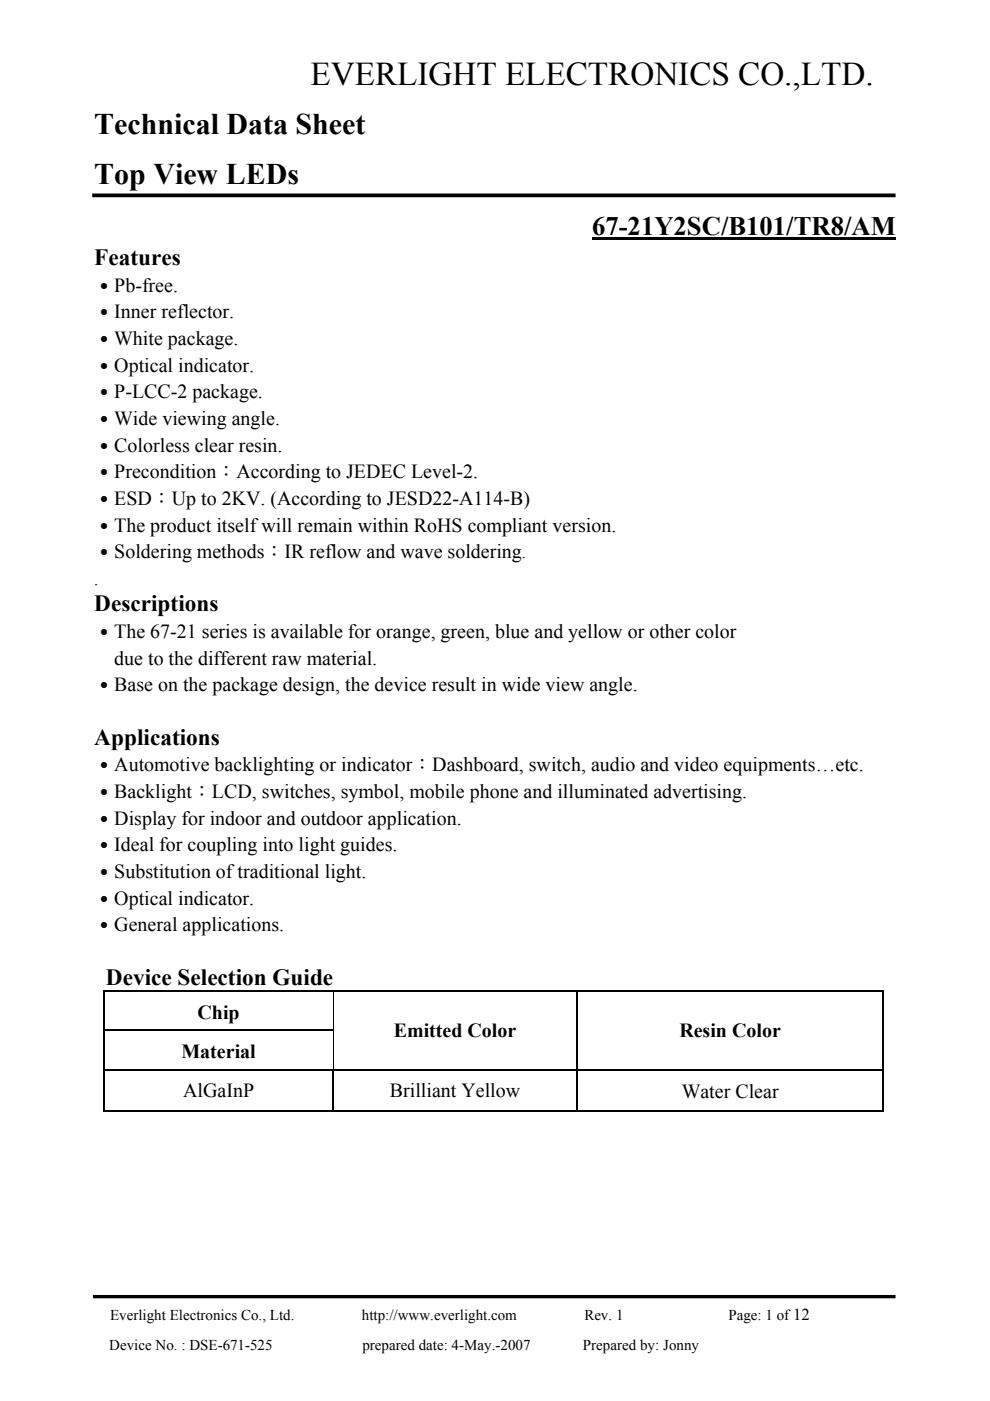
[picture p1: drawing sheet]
<svg xmlns="http://www.w3.org/2000/svg" width="210mm" height="297mm" viewBox="0 0 210 297" stroke-linecap="round" stroke-linejoin="round" font-family="sans-serif">
<defs><g id="words">
<text font-size="7" x="65.9" y="17.9">EVERLIGHT ELECTRONICS CO.,LTD.</text>
<g font-size="6.3">
<text x="20" y="28.4">Technical Data Sheet</text>
<text x="20" y="38.9">Top View LEDs</text>
</g>
<text font-size="5.7" x="125.6" y="49.7">67-21Y2SC/B101/TR8/AM</text>
<g font-size="4.9">
<text x="20" y="56.2">Features</text>
<text x="20" y="129.6">Descriptions</text>
<text x="20" y="157.9">Applications</text>
<text x="22.5" y="208.8">Device Selection Guide</text>
</g>
<g font-size="4.2">
<text x="20" y="61.8">․Pb-free.</text>
<text x="20" y="67.5">․Inner reflector.</text>
<text x="20" y="73.1">․White package.</text>
<text x="20" y="78.8">․Optical indicator.</text>
<text x="20" y="84.4">․P-LCC-2 package.</text>
<text x="20" y="90.1">․Wide viewing angle.</text>
<text x="20" y="95.7">․Colorless clear resin.</text>
<text x="20" y="101.4">․Precondition：According to JEDEC Level-2.</text>
<text x="20" y="107">․ESD：Up to 2KV. (According to JESD22-A114-B)</text>
<text x="20" y="112.7">․The product itself will remain within RoHS compliant version.</text>
<text x="20" y="118.3">․Soldering methods：IR reflow and wave soldering</text>
<text x="20" y="135.3">․The 67-21 series is available for orange, green, blue and yellow or other color</text>
<text x="24.2" y="140.9">due to the different raw material.</text>
<text x="20" y="146.6">․Base on the package design, the device result in wide view angle.</text>
<text x="20" y="163.6">․Automotive backlighting or indicator：Dashboard, switch, audio and video equipments…etc.</text>
<text x="20" y="169.2">․Backlight：LCD, switches, symbol, mobile phone and illuminated advertising.</text>
<text x="20" y="174.9">․Display for indoor and outdoor application.</text>
<text x="20" y="180.5">․Ideal for coupling into light guides.</text>
<text x="20" y="186.2">․Substitution of traditional light.</text>
<text x="20" y="191.8">․Optical indicator.</text>
<text x="20" y="197.5">․General applications.</text>
<text x="41.9" y="215.9">Chip</text>
<text x="83.5" y="220">Emitted Color</text>
<text x="144.1" y="220">Resin Color</text>
<text x="38.5" y="224.3">Material</text>
<text x="38.8" y="232.7">AlGaInP</text>
<text x="82.7" y="232.7">Brilliant Yellow</text>
<text x="144.6" y="232.9">Water Clear</text>
</g>
<g font-size="3.5">
<text x="110.7" y="118.3">.</text>
<text x="20" y="124">.</text>
</g>
<g font-size="3.2">
<text x="23.4" y="279.9">Everlight Electronics Co., Ltd.</text>
<text x="76.8" y="279.9">http://www.everlight.com</text>
<text x="123.9" y="279.9">Rev. 1</text>
<text x="154.5" y="279.9">Page: 1 of12</text>
<text x="23.2" y="286.3">Device No. : DSE-671-525</text>
<text x="76.9" y="286.3">prepared date: 4-May.-2007</text>
<text x="123.7" y="286.3">Prepared by: Jonny</text>
</g>
</g></defs>
<g fill="#000">
<path d="M125.6 50.3h64.4v.6h-64.4zM21.9 209.9h.4v.3h-.4zM21.9 218.3h.4v.3h-.4zM70.6 210.2h.1zM70.6 218.3h.1v.3h-.1zM122.2 209.9h.4v.3h-.4zM122.2 218.3h.4v.3h-.4zM187.2 209.9h.3v.3h-.3zM187.2 218.3h.3v.3h-.3zM21.9 226.7h.4v.3h-.4zM70.5 226.7h.3v.3h-.3zM122.2 226.7h.4v.3h-.4z"/>
<path d="M187.2 226.7h.3v.3h-.3zM187.2 235.4h.3v.3h-.3z"/>
</g>
<path d="M19.7 274.9h170.2" fill="none" stroke="#000" stroke-width=".71" stroke-linecap="butt"/>
<path d="M19.6 41.4h170.3" fill="none" stroke="#000" stroke-width=".79" stroke-linecap="butt"/>
<g fill="none" stroke="#000" stroke-width=".34">
<path d="M21.9 210.1h100.3M22.1 210.2v8.1M22.1 218.6v8.1M22.3 218.4h48.3M122.4 210.2v8.1M122.4 218.6v8.1M122.6 210.1h64.6M187.3 210.2v8.1M187.3 218.6v8.1M21.9 235.5h48.6M22.1 227v8.7M22.3 226.8h48.2"/>
<path d="M70.7 227v8.7M70.8 226.8h51.4M70.8 235.5h51.4M122.4 227v8.7M122.6 226.8h64.6M122.6 235.5h64.6M187.3 227v8.7"/>
</g>
<path d="M70.7 210.2v8.1M70.7 218.6v8.1" fill="none" stroke="#000" stroke-width=".21"/>
<use href="#words"/>
</svg>
